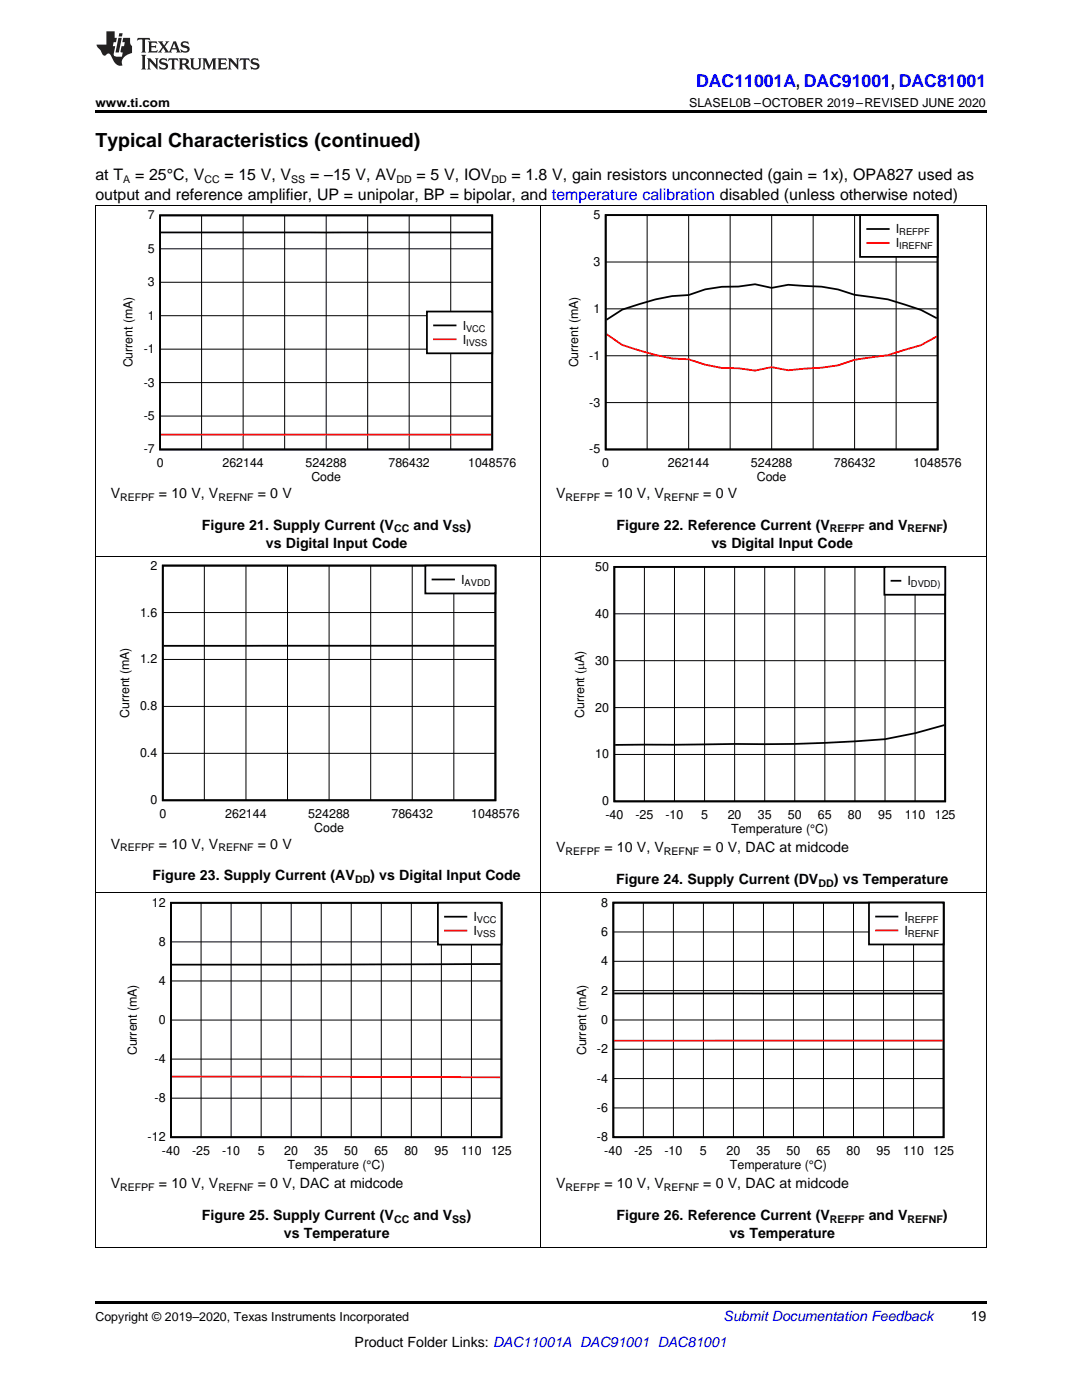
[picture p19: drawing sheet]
<svg xmlns="http://www.w3.org/2000/svg" width="216mm" height="279mm" viewBox="0 0 216 279" stroke-linecap="round" stroke-linejoin="round" font-family="sans-serif">
<defs><g id="words">
<text font-size="3.9" x="19" y="29.3">Typical Characteristics (continued)</text>
<text font-size="3.5" fill="#00f" x="138.9" y="17.3">DAC11001A, DAC91001, DAC81001</text>
<g font-size="3.2">
<text x="19" y="36">at T</text>
<text x="27" y="36">= 25°C, V</text>
<text x="44.8" y="36">= 15 V, V</text>
<text x="61.9" y="36">= –15 V, AV</text>
<text x="83.1" y="36">= 5 V, IOV</text>
<text x="102" y="36">= 1.8 V, gain resistors unconnected (gain = 1x), OPA827 used as</text>
<text x="19" y="39.9">output and reference amplifier, UP = unipolar, BP = bipolar, and temperature calibration disabled (unless otherwise noted)</text>
</g>
<g font-size="2.8">
<text x="22.1" y="99.3">V</text>
<text x="31.7" y="99.3">= 10 V, V</text>
<text x="51.4" y="99.3">= 0 V</text>
<text x="111" y="99.3">V</text>
<text x="120.6" y="99.3">= 10 V, V</text>
<text x="140.3" y="99.3">= 0 V</text>
<text x="40.3" y="105.7">Figure 21. Supply Current (V</text>
<text x="82.5" y="105.7">and V</text>
<text x="93.1" y="105.7">)</text>
<text x="123" y="105.7">Figure 22. Reference Current (V</text>
<text x="173.4" y="105.7">and V</text>
<text x="188.1" y="105.7">)</text>
<text x="53.1" y="109.4">vs Digital Input Code</text>
<text x="142" y="109.4">vs Digital Input Code</text>
<text x="22.1" y="169.4">V</text>
<text x="31.7" y="169.4">= 10 V, V</text>
<text x="51.4" y="169.4">= 0 V</text>
<text x="111" y="170.1">V</text>
<text x="120.6" y="170.1">= 10 V, V</text>
<text x="140.3" y="170.1">= 0 V, DAC at midcode</text>
<text x="30.4" y="175.7">Figure 23. Supply Current (AV</text>
<text x="73.9" y="175.7">) vs Digital Input Code</text>
<text x="122.9" y="176.4">Figure 24. Supply Current (DV</text>
<text x="166.4" y="176.4">) vs Temperature</text>
<text x="22.1" y="237.1">V</text>
<text x="31.7" y="237.1">= 10 V, V</text>
<text x="51.4" y="237.1">= 0 V, DAC at midcode</text>
<text x="111" y="237.1">V</text>
<text x="120.6" y="237.1">= 10 V, V</text>
<text x="140.3" y="237.1">= 0 V, DAC at midcode</text>
<text x="40.3" y="243.5">Figure 25. Supply Current (V</text>
<text x="82.5" y="243.5">and V</text>
<text x="93.1" y="243.5">)</text>
<text x="123" y="243.5">Figure 26. Reference Current (V</text>
<text x="173.4" y="243.5">and V</text>
<text x="188.1" y="243.5">)</text>
<text x="56.7" y="247.2">vs Temperature</text>
<text x="145.6" y="247.2">vs Temperature</text>
<text x="193.7" y="263.6">19</text>
<text x="70.8" y="268.9">Product Folder Links: DAC11001A DAC91001 DAC81001</text>
</g>
<text font-size="2.8" fill="#0000c8" x="144.4" y="263.6">Submit Documentation Feedback</text>
<g font-size="2.5">
<text x="19" y="21.4">www.ti.com</text>
<text x="137.5" y="21.4">SLASEL0B –OCTOBER 2019–REVISED JUNE 2020</text>
<text x="29.5" y="43.8">7</text>
<text x="118.4" y="43.7">5</text>
<text x="178.8" y="46.6">I</text>
<text x="29.5" y="50.4">5</text>
<text x="118.4" y="53.1">3</text>
<text x="178.8" y="49.3">I</text>
<text x="29.5" y="57.1">3</text>
<text x="29.5" y="63.8">1</text>
<text x="92.3" y="65.8">I</text>
<text x="118.4" y="62.4">1</text>
<text x="28.7" y="70.5">-1</text>
<text x="92.3" y="68.6">I</text>
<text x="117.6" y="71.8">-1</text>
<text x="26.5" y="73.3" transform="rotate(-90 26.5 73.3)">Current (mA)</text>
<text x="28.7" y="77.1">-3</text>
<text x="115.4" y="73.3" transform="rotate(-90 115.4 73.3)">Current (mA)</text>
<text x="28.7" y="83.8">-5</text>
<text x="117.6" y="81.1">-3</text>
<text x="28.7" y="90.5">-7</text>
<text x="31.3" y="93.3">0</text>
<text x="44.4" y="93.3">262144</text>
<text x="61" y="93.3">524288</text>
<text x="77.5" y="93.3">786432</text>
<text x="93.4" y="93.3">1048576</text>
<text x="117.6" y="90.5">-5</text>
<text x="120.2" y="93.3">0</text>
<text x="133.3" y="93.3">262144</text>
<text x="149.8" y="93.3">524288</text>
<text x="166.4" y="93.3">786432</text>
<text x="182.3" y="93.3">1048576</text>
<text x="62.1" y="96">Code</text>
<text x="151" y="96">Code</text>
<text x="30" y="113.7">2</text>
<text x="118.7" y="113.9">50</text>
<text x="92" y="116.5">I</text>
<text x="181.1" y="116.8">I</text>
<text x="27.9" y="123">1.6</text>
<text x="118.7" y="123.3">40</text>
<text x="27.9" y="132.4">1.2</text>
<text x="118.7" y="132.6">30</text>
<text x="25.8" y="143.3" transform="rotate(-90 25.8 143.3)">Current (mA)</text>
<text x="27.9" y="141.8">0.8</text>
<text x="116.6" y="143.2" transform="rotate(-90 116.6 143.2)">Current (PA)</text>
<text x="118.7" y="142">20</text>
<text x="27.9" y="151.1">0.4</text>
<text x="118.7" y="151.4">10</text>
<text x="30" y="160.5">0</text>
<text x="120.1" y="160.7">0</text>
<text x="31.8" y="163.3">0</text>
<text x="44.9" y="163.3">262144</text>
<text x="61.5" y="163.3">524288</text>
<text x="62.7" y="166.1">Code</text>
<text x="78.1" y="163.3">786432</text>
<text x="94" y="163.3">1048576</text>
<text x="120.8" y="163.5">-40</text>
<text x="126.8" y="163.5">-25</text>
<text x="132.8" y="163.5">-10</text>
<text x="139.9" y="163.5">5</text>
<text x="145.2" y="163.5">20</text>
<text x="145.9" y="166.3">Temperature (°C)</text>
<text x="151.2" y="163.5">35</text>
<text x="157.2" y="163.5">50</text>
<text x="163.2" y="163.5">65</text>
<text x="169.2" y="163.5">80</text>
<text x="175.2" y="163.5">95</text>
<text x="180.5" y="163.5">110</text>
<text x="186.5" y="163.5">125</text>
<text x="30.3" y="181">12</text>
<text x="94.5" y="183.8">I</text>
<text x="119.9" y="180.9">8</text>
<text x="180.5" y="183.8">I</text>
<text x="31.7" y="188.8">8</text>
<text x="94.5" y="186.6">I</text>
<text x="119.9" y="186.8">6</text>
<text x="180.5" y="186.6">I</text>
<text x="31.7" y="196.6">4</text>
<text x="119.9" y="192.6">4</text>
<text x="119.9" y="198.5">2</text>
<text x="31.7" y="204.4">0</text>
<text x="119.9" y="204.4">0</text>
<text x="27.3" y="210.6" transform="rotate(-90 27.3 210.6)">Current (mA)</text>
<text x="30.8" y="212.2">-4</text>
<text x="116.9" y="210.6" transform="rotate(-90 116.9 210.6)">Current (mA)</text>
<text x="119.1" y="210.2">-2</text>
<text x="30.8" y="220">-8</text>
<text x="119.1" y="221.9">-6</text>
<text x="119.1" y="216">-4</text>
<text x="29.5" y="227.8">-12</text>
<text x="119.1" y="227.8">-8</text>
<text x="32.3" y="230.5">-40</text>
<text x="38.3" y="230.5">-25</text>
<text x="44.3" y="230.5">-10</text>
<text x="51.4" y="230.5">5</text>
<text x="56.7" y="230.5">20</text>
<text x="57.4" y="233.3">Temperature (°C)</text>
<text x="62.7" y="230.5">35</text>
<text x="68.7" y="230.5">50</text>
<text x="74.7" y="230.5">65</text>
<text x="80.7" y="230.5">80</text>
<text x="86.7" y="230.5">95</text>
<text x="92" y="230.5">110</text>
<text x="98" y="230.5">125</text>
<text x="120.6" y="230.5">-40</text>
<text x="126.6" y="230.5">-25</text>
<text x="132.6" y="230.5">-10</text>
<text x="139.7" y="230.5">5</text>
<text x="145" y="230.5">20</text>
<text x="145.6" y="233.3">Temperature (°C)</text>
<text x="151" y="230.5">35</text>
<text x="156.9" y="230.5">50</text>
<text x="162.9" y="230.5">65</text>
<text x="168.9" y="230.5">80</text>
<text x="174.9" y="230.5">95</text>
<text x="180.2" y="230.5">110</text>
<text x="186.2" y="230.5">125</text>
<text x="19" y="263.6">Copyright © 2019–2020, Texas Instruments Incorporated</text>
</g>
<g font-size="2.1">
<text x="24.6" y="36.6">A</text>
<text x="40.8" y="36.6">CC</text>
<text x="58.1" y="36.6">SS</text>
<text x="79.1" y="36.6">DD</text>
<text x="98" y="36.6">DD</text>
<text x="24" y="99.9">REFPF</text>
<text x="43.6" y="99.9">REFNF</text>
<text x="112.9" y="99.9">REFPF</text>
<text x="132.5" y="99.9">REFNF</text>
<text x="78.6" y="106.3">CC</text>
<text x="90.2" y="106.3">SS</text>
<text x="165.6" y="106.3">REFPF</text>
<text x="181.1" y="106.3">REFNF</text>
<text x="24" y="169.9">REFPF</text>
<text x="43.6" y="169.9">REFNF</text>
<text x="112.9" y="170.6">REFPF</text>
<text x="132.5" y="170.6">REFNF</text>
<text x="70.8" y="176.3">DD</text>
<text x="163.3" y="177">DD</text>
<text x="24" y="237.7">REFPF</text>
<text x="43.6" y="237.7">REFNF</text>
<text x="112.9" y="237.7">REFPF</text>
<text x="132.5" y="237.7">REFNF</text>
<text x="78.6" y="244">CC</text>
<text x="90.2" y="244">SS</text>
<text x="165.6" y="244">REFPF</text>
<text x="181.1" y="244">REFNF</text>
</g>
<g font-size="1.9">
<text x="179.4" y="47">REFPF</text>
<text x="179.4" y="49.7">IREFNF</text>
<text x="92.7" y="116.9">AVDD</text>
<text x="181.8" y="117.2">DVDD)</text>
<text x="95.2" y="184.2">VCC</text>
<text x="181.2" y="184.2">REFPF</text>
<text x="95.2" y="187">VSS</text>
<text x="181.2" y="187">REFNF</text>
</g>
<g font-size="1.8">
<text x="93" y="66.2">VCC</text>
<text x="93" y="69">IVSS</text>
</g>
</g></defs>
<path d="M19 259.7h177.8v.5h-177.8z" fill="#000"/>
<g fill="none" stroke="#000" stroke-width=".2">
<path d="M19.1 178.2v70.7M107.9 178.2v70.7M196.8 178.2v70.7M34.1 195.8h66M34.1 188h66M40.1 180.2v46.8M46.1 180.2v46.8M52.1 180.2v46.8M58.1 180.2v46.8M64.1 180.2v46.8M70.1 180.2v46.8M76.1 180.2v46.8"/>
<path d="M82.1 180.2v46.8M88.1 180.2v46.8M94.1 180.2v46.8M34.1 219.2h66M34.1 211.4h66M34.1 203.6h66M19 248.9h177.8"/>
</g>
<path d="M34.1 180.2h66v46.8h-66zM99.9 192.4l-65.6 .1" fill="none" stroke="#000" stroke-width=".35"/>
<path d="M34.3 214.9l65.6 .1" fill="none" stroke="#f00" stroke-width=".35"/>
<path d="M87.4 180.2h12.7v8.3h-12.7z" fill-rule="evenodd" fill="#fff"/>
<path d="M87.4 180.2h12.7v8.3h-12.7zM88.8 182.9h4.3M122.4 180.1h65.9v46.9h-65.9zM122.6 198.3h65.5" fill="none" stroke="#000" stroke-width=".35"/>
<path d="M88.8 185.7h4.3M188.1 207.7h-65.5" fill="none" stroke="#f00" stroke-width=".35"/>
<g fill="none" stroke="#000" stroke-width=".2">
<path d="M122.4 197.7h65.9M122.4 191.9h65.9M122.4 186h65.9M128.4 180.1v46.9M134.4 180.1v46.9M140.4 180.1v46.9M146.4 180.1v46.9M152.3 180.1v46.9M158.3 180.1v46.9M164.3 180.1v46.9M170.3 180.1v46.9M176.3 180.1v46.9"/>
<path d="M182.3 180.1v46.9M122.4 215.3h65.9M122.4 209.4h65.9M122.4 203.6h65.9M122.4 221.1h65.9"/>
</g>
<path d="M173.4 180.1h14.9v8.4h-14.9z" fill-rule="evenodd" fill="#fff"/>
<path d="M122.6 113.1h66v46.8h-66zM188.4 144.7l-5.8 1.6-6 1.2a304.3 304.3 0 0 1-30 1l-23.9 .2M173.4 180.1h14.9v8.4h-14.9zM174.8 182.9h4.3" fill="none" stroke="#000" stroke-width=".35"/>
<path d="M174.8 185.7h4.3" fill="none" stroke="#f00" stroke-width=".35"/>
<g fill="none" stroke="#000" stroke-width=".2">
<path d="M19.1 111.2v67M107.9 111.2v67M128.6 113.1v46.8M134.6 113.1v46.8M140.6 113.1v46.8M146.6 113.1v46.8M152.6 113.1v46.8M158.6 113.1v46.8M164.6 113.1v46.8M170.6 113.1v46.8M176.6 113.1v46.8M182.6 113.1v46.8"/>
<path d="M196.8 111.2v67M122.6 131.9h66M122.6 122.5h66M122.6 150.6h66M122.6 141.2h66M19 178.1h177.8"/>
</g>
<path d="M176.5 113.1h12.1v5.6h-12.1z" fill-rule="evenodd" fill="#fff"/>
<path d="M176.5 113.1h12.1v5.6h-12.1zM177.9 115.9h1.8" fill="none" stroke="#000" stroke-width=".35"/>
<path d="M32.5 112.9h66.4v46.8h-66.4zM98.7 128.9h-66.1" fill="none" stroke="#000" stroke-width=".36"/>
<path d="M40.8 112.9v46.8M49.1 112.9v46.8M57.4 112.9v46.8M65.7 112.9v46.8M74 112.9v46.8M82.3 112.9v46.8M90.6 112.9v46.8M32.5 131.6h66.4M32.5 122.2h66.4M32.5 150.3h66.4M32.5 141h66.4" fill="none" stroke="#000" stroke-width=".2"/>
<path d="M84.9 112.9h14v5.5h-14z" fill-rule="evenodd" fill="#fff"/>
<path d="M84.9 112.9h14v5.5h-14zM86.3 115.6h4.3" fill="none" stroke="#000" stroke-width=".36"/>
<g fill="none" stroke="#000" stroke-width=".2">
<path d="M19.1 41.1v70.1M31.9 56.3h66.3M31.9 49.7h66.3M40.2 43v46.7M48.5 43v46.7M56.8 43v46.7M65.1 43v46.7M73.4 43v46.7M81.6 43v46.7M89.9 43v46.7M107.9 41.1v70.1M196.8 41.1v70.1"/>
<path d="M31.9 76.4h66.3M31.9 69.7h66.3M31.9 63h66.3M31.9 83h66.3M19 111.1h177.8"/>
</g>
<path d="M31.9 43h66.3v46.7h-66.3zM32.1 46.4h65.9" fill="none" stroke="#000" stroke-width=".35"/>
<path d="M32.1 86.7h65.9" fill="none" stroke="#f00" stroke-width=".35"/>
<path d="M85.2 62.2h13v8.3h-13z" fill-rule="evenodd" fill="#fff"/>
<path d="M120.9 42.9h66.2v46.8h-66.2zM85.2 62.2h13v8.3h-13zM86.6 64.9h4.3M186.9 63.5l-3.1-1.6-6.6-2.2-6.7-.9-3.3-1-3.3-.6-6.6-.4-3.3 .7-3.3-.8-3.4 .5h-3.3l-3.3 .5-3.3 1.2-3.3 .2-3.3 .7-6.6 2-3.2 2" fill="none" stroke="#000" stroke-width=".35"/>
<path d="M86.6 67.7h4.3M121 66.7l3.2 2.2 6.6 1.9 3.3 .7 3.3 .2 3.3 1.1 3.3 .6 3.3 .1 3.4 .5 3.3-.7 3.3 .6 6.6-.5 3.3-.5 3.3-1.1 6.7-.9 6.6-2 3.1-1.8" fill="none" stroke="#f00" stroke-width=".35"/>
<path d="M120.9 52.3h66.2M129.1 42.9v46.8M137.4 42.9v46.8M145.7 42.9v46.8M154 42.9v46.8M162.3 42.9v46.8M170.5 42.9v46.8M178.8 42.9v46.8M120.9 71h66.2M120.9 61.6h66.2M120.9 80.3h66.2" fill="none" stroke="#000" stroke-width=".2"/>
<path d="M171.6 42.9h15.5v8.4h-15.5z" fill-rule="evenodd" fill="#fff"/>
<path d="M171.6 42.9h15.5v8.4h-15.5zM173 45.7h4.3" fill="none" stroke="#000" stroke-width=".35"/>
<path d="M173 48.5h4.3" fill="none" stroke="#f00" stroke-width=".35"/>
<path d="M19 41.1h177.8" fill="none" stroke="#000" stroke-width=".2"/>
<path d="M19 22h177.8v.5h-177.8z" fill="#000"/>
<g fill="#231f20">
<path d="M27.5 7.6l-.1 .5 .4-.2h.6v.1v2.1l-.2 .4h1l-.3-.4v-2.1l.1-.1h.5l.5 .2-.2-.5zM29.5 8.3l.2 .3v1.5l-.2 .4h1.8l.2-.6a1.04 1.04 0 0 1-1.3 .2v-.7h.6l.3 .2v-.6l-.3 .2h-.6v-.6l.8-.1 .4 .3-.2-.5zM31.5 8.3l.9 1.1-.9 1.1h.8l-.2-.2 .5-.7 .4 .7-.2 .2h1.5l-.1-.2 .1-.4h.9l.1 .4-.2 .2h1l-.3-.3-.7-1.9h-.5l-.9 2-.8-1 .9-1h-.8l.1 .3-.3 .5-.4-.6 .2-.2zM34.7 8.6l.4 1h-.7zM36.3 8.4a.63 .63 0 0 0-.2 .7 .63 .63 0 0 0 .6 .4l.6 .2 .1 .2a.75 .75 0 0 1-.7 .4 .75 .75 0 0 1-.6-.5l.1 .7 .1-.1a1.11 1.11 0 0 0 1.5-.6 1.13 1.13 0 0 0-1.2-.8l-.1-.4a1.04 1.04 0 0 1 1.2 .2l-.2-.5-.1 .1-.5-.2zM28.2 10.9l.2 .4v2.2l-.2 .4h1l-.3-.4v-2.2l.3-.4zM29.3 11.6l.3 .4v1.5l-.3 .4h.8l-.2-.4v-1.3l1.5 1.7v-1.9l.2-.4h-.7l.2 .4v.9l-1.1-1.3zM32 11.8a.62 .62 0 0 0-.2 .7 .62 .62 0 0 0 .6 .4l.6 .1 .1 .3a.76 .76 0 0 1-.7 .3 .76 .76 0 0 1-.6-.4l.1 .7 .1-.1a1.11 1.11 0 0 0 1.5-.6 1.13 1.13 0 0 0-1.2-.8l-.1-.4a1.04 1.04 0 0 1 1.2 .2l-.2-.6-.1 .1-.5-.1zM33.7 11.6l-.2 .6a.61 .61 0 0 1 .8-.3v1.6l-.2 .4h.9l-.2-.4v-1.6a.63 .63 0 0 1 .8 .3l-.2-.6zM35.6 11.6l.3 .4v1.5l-.3 .4h1l-.2-.2v-.8l.5 .2a.76 .76 0 0 0 1.2 .7l-1-1a.58 .58 0 0 0 .6-.5 .58 .58 0 0 0-.5-.6zM36.4 11.9h.1a.45 .45 0 0 1 .5 .1 .45 .45 0 0 1 .1 .5l-.7 .2zM37.9 11.6l.2 .2a2.17 2.17 0 0 0 .3 1.9 .99 .99 0 0 0 1.6-.6v-1.1l.2-.4h-.7l.2 .2a1.92 1.92 0 0 1-.2 1.8 .6 .6 0 0 1-.9-.5v-1.1l.2-.4zM40.4 11.6l.2 .4v1.5l-.2 .4h.7l-.2-.4v-1.4l.8 1.8 .8-1.8v1.4l-.2 .4h.9l-.2-.4v-1.5l.2-.4h-.8l-.6 1.5-.6-1.5zM43.4 11.6l.2 .4v1.5l-.2 .4h1.8l.2-.6a1.04 1.04 0 0 1-1.3 .1v-.6h.5l.4 .2v-.6l-.4 .2h-.5v-.7h.8l.3 .3-.1-.6zM45.5 11.6l.2 .4v1.5l-.2 .4h.7l-.2-.4v-1.3l1.5 1.7v-1.9l.2-.4h-.7l.2 .4v.9l-1.1-1.3zM47.9 11.6l-.1 .6a.61 .61 0 0 1 .8-.3v1.6l-.3 .4h1l-.3-.4 .1-1.6a.63 .63 0 0 1 .7 .3l-.1-.6zM50.2 11.8a.62 .62 0 0 0-.2 .7 .62 .62 0 0 0 .6 .4l.6 .1 .2 .3a.76 .76 0 0 1-.8 .3 .76 .76 0 0 1-.6-.4l.1 .7 .2-.1a1.11 1.11 0 0 0 1.5-.6 1.13 1.13 0 0 0-1.3-.8l-.1-.4a1.04 1.04 0 0 1 1.2 .2l-.1-.6-.2 .1-.5-.1z"/>
<path d="M21.2 6.3v2.6h-1.9l.1 .4 .7 .9a.91 .91 0 0 0 1 .8 .56 .56 0 0 1 .5-.3 .56 .56 0 0 1 .5 .3l.4 .8a1.53 1.53 0 0 0 1.9 1.2 1.54 1.54 0 0 1 1-2.1l.9-.3v-1.4a1.52 1.52 0 0 1-.3-1.6h-1.4l-.2 .8h.5l-.2 .8h-.4l-.2 1v.2l.4 .1-.2 .8a1.93 1.93 0 0 1-1.6-.3l.3-1.8h-.5l.2-.8h.4l.2-.8h-.4v-1.3zM23.6 7.6l-.6 2.9h.7l.6-2.9zM23.8 6.6l-.1 .7h.6l.2-.7z"/>
</g>
<use href="#words"/>
</svg>
